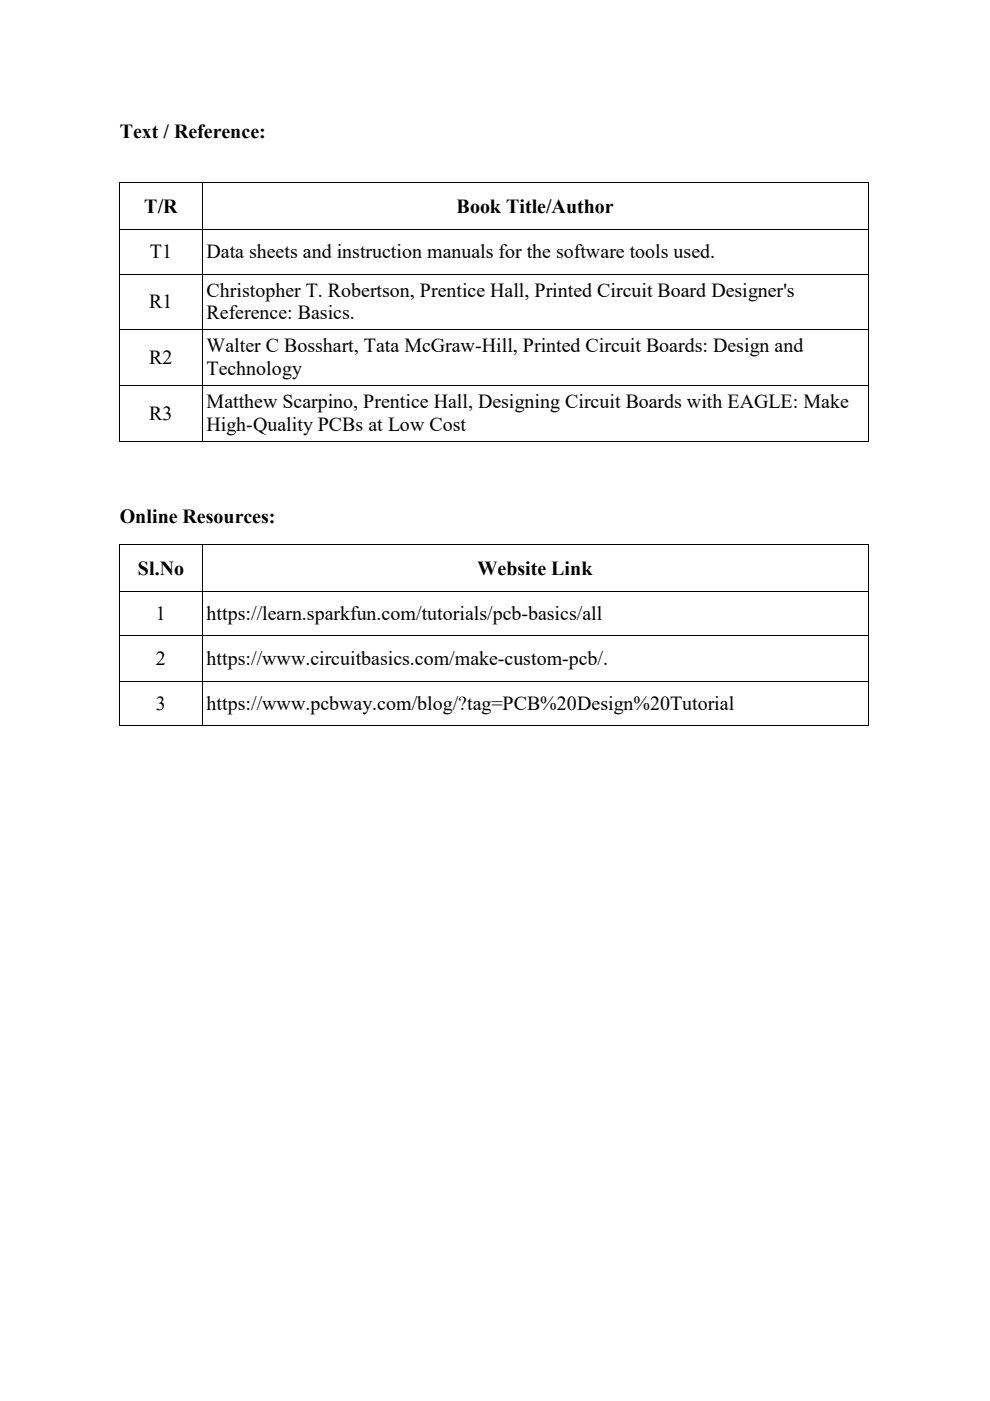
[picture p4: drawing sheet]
<svg xmlns="http://www.w3.org/2000/svg" width="210mm" height="297mm" viewBox="0 0 210 297" stroke-linecap="round" stroke-linejoin="round" font-family="sans-serif">
<defs><g id="words">
<g font-size="4.2">
<text x="25.4" y="29.3">Text / Reference:</text>
<text x="30.6" y="45.2">T/R</text>
<text x="96.9" y="45.2">Book Title/Author</text>
<text x="31.8" y="54.7">T1</text>
<text x="43.8" y="54.7">Data sheets and instruction manuals for the software tools used.</text>
<text x="31.7" y="65.3">R1</text>
<text x="43.8" y="62.9">Christopher T. Robertson, Prentice Hall, Printed Circuit Board Designer's</text>
<text x="43.8" y="67.7">Reference: Basics.</text>
<text x="31.7" y="77.1">R2</text>
<text x="43.8" y="74.7">Walter C Bosshart, Tata McGraw-Hill, Printed Circuit Boards: Design and</text>
<text x="43.8" y="79.6">Technology</text>
<text x="31.7" y="89">R3</text>
<text x="43.8" y="86.6">Matthew Scarpino, Prentice Hall, Designing Circuit Boards with EAGLE: Make</text>
<text x="43.8" y="91.4">High-Quality PCBs at Low Cost</text>
<text x="25.4" y="110.8">Online Resources:</text>
<text x="29.3" y="121.8">Sl.No</text>
<text x="101.3" y="121.8">Website Link</text>
<text x="33.1" y="131.4">1</text>
<text x="43.8" y="131.4">https://learn.sparkfun.com/tutorials/pcb-basics/all</text>
<text x="33.1" y="140.9">2</text>
<text x="43.8" y="140.9">https://www.circuitbasics.com/make-custom-pcb/.</text>
<text x="33.1" y="150.5">3</text>
<text x="43.8" y="150.5">https://www.pcbway.com/blog/?tag=PCB%20Design%20Tutorial</text>
</g>
</g></defs>
<g fill="#000">
<path d="M25.4 38.7v1zM42.8 38.7l.1 1zM184.1 38.7v1zM25.4 48.7v1zM25.4 58.1v1zM42.8 48.7l.1 1zM42.8 58.1l.1 1zM184.1 48.7v1zM184.1 58.1v1zM25.3 69.7h.2v1.2h-.2zM25.3 69.7h.2v.2h-.2zM25.5 69.7h.2v.2h-.2z"/>
<path d="M42.8 69.9h.2v1h-.2zM42.8 69.7h.2v.2h-.2zM43 69.7h.1v.2h-.1zM184.1 69.9h.1v1h-.1zM184.1 69.7h.1v.2h-.1zM25.3 81.6h.2v1.1h-.2zM25.3 93.5h.2v.1h-.2zM42.8 81.6h.2v1.1h-.2zM42.8 93.5h.2v.1h-.2zM184.1 81.6h.1v1.1h-.1zM184.1 93.5h.1v.1h-.1zM25.4 115.4v1z"/>
<path d="M25.4 115.3v.1zM42.8 115.4l.1 1zM42.8 115.3h.2v.1h-.2zM184.1 115.4v1zM184.1 115.3v.1zM25.4 125.3v1.1zM25.4 134.7v1zM42.8 125.5l.1 .9zM42.8 125.3h.2v.2h-.2zM42.8 134.7l.1 1zM184.1 125.3v1.1zM184.1 134.7v1z"/>
<path d="M25.3 144.4h.2v1.1h-.2zM25.3 144.4h.2v.2h-.2zM25.3 153.8h.2v.2h-.2zM25.5 144.4h.2v.2h-.2zM42.8 144.6h.2v.9h-.2zM42.8 144.4h.2v.2h-.2zM42.8 153.8h.2v.2h-.2zM43 144.4h.1v.2h-.1zM184.1 144.6h.1v.9h-.1zM184.1 144.4h.1v.2h-.1zM184.1 153.8h.1v.2h-.1z"/>
</g>
<g fill="none" stroke="#000" stroke-width=".21">
<path d="M25.4 39.7v9M25.4 38.7h158.7M42.9 39.7v9M184.1 39.7v9M25.4 49.7v8.4M25.4 59.1v10.6M25.4 48.7h158.7M25.4 58.1h158.7M42.9 49.7v8.4M42.9 59.1v10.6M184.1 49.7v8.4M184.1 59.1v10.6"/>
<path d="M25.4 70.9v10.7M25.7 69.8h17.1M42.9 70.9v10.7M43.1 69.8h141M184.1 70.9v10.7M25.4 82.7v10.8M25.5 81.7h17.3M25.5 93.6h17.3M42.9 82.7v10.8M43 81.7h141.1M43 93.6h141.1M184.1 82.7v10.8"/>
<path d="M25.4 116.4v8.9M25.4 115.4h17.4M42.9 116.4v8.9M43 115.4h141.1M184.1 116.4v8.9M25.4 126.4v8.3M25.4 135.7v8.7M25.4 125.4h17.4M25.4 134.7h158.7M42.9 126.4v8.3M42.9 135.7v8.7M43 125.4h141.1"/>
<path d="M184.1 126.4v8.3M184.1 135.7v8.7M25.4 145.5v8.3M25.5 153.9h17.3M25.7 144.5h17.1M42.9 145.5v8.3M43 153.9h141.1M43.1 144.5h141M184.1 145.5v8.3"/>
</g>
<use href="#words"/>
</svg>
